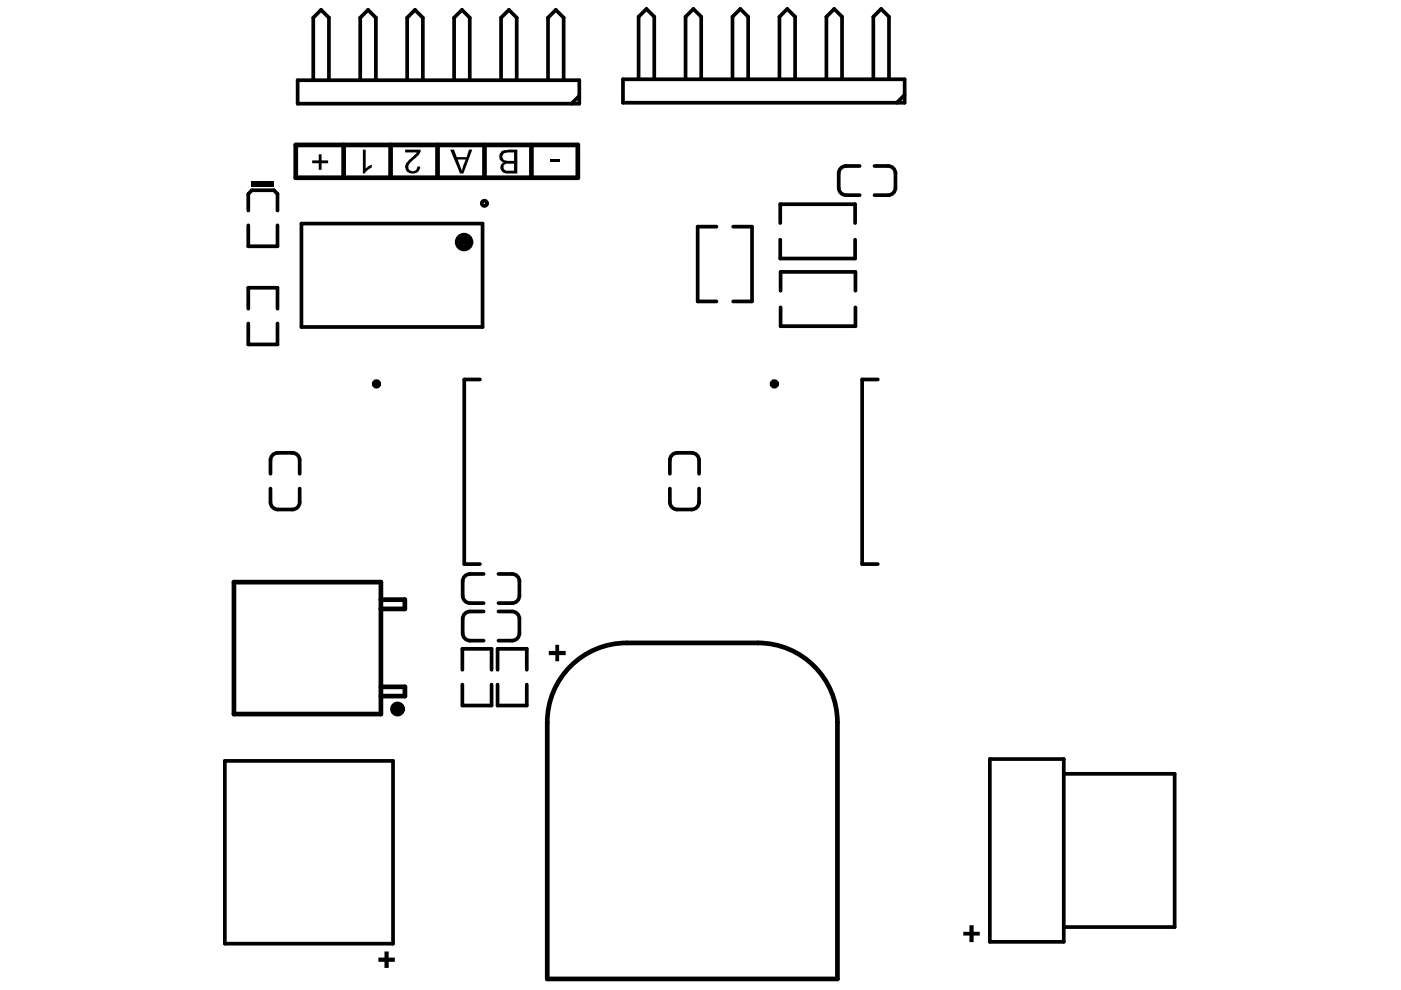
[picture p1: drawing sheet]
<svg xmlns="http://www.w3.org/2000/svg" width="297mm" height="210mm" viewBox="0 0 297 210" stroke-linecap="round" stroke-linejoin="round" font-family="sans-serif">
<g fill="none" stroke="#000" stroke-width=".78">
<path d="M63.1 17h59.7v5h-59.7zM66.4 17v-13.2l1.7-1.7 1.6 1.7v13.2M76.4 17v-13.2l1.6-1.7 1.7 1.7v13.2M86.3 17v-13.2l1.7-1.7 1.6 1.7v13.2M96.3 17v-13.2l1.6-1.7 1.7 1.7v13.2M106.2 17v-13.2l1.7-1.7 1.7 1.7v13.2M116.2 17v-13.2l1.6-1.7 1.7 1.7v13.2M132.1 16.8h59.7v5h-59.7zM135.4 16.8v-13.2l1.7-1.7 1.6 1.7v13.2M145.4 16.8v-13.2l1.6-1.7 1.7 1.7v13.2M155.3 16.8v-13.2l1.7-1.7 1.6 1.7v13.2M165.3 16.8v-13.2l1.6-1.7 1.7 1.7v13.2"/>
<path d="M175.2 16.8v-13.2l1.7-1.7 1.6 1.7v13.2M185.2 16.8v-13.2l1.6-1.7 1.7 1.7v13.2M122.8 20.3l-1.6 1.7M182.3 35.2h-2.9a1.57 1.57 0 0 0-1.6 1.6v3a1.57 1.57 0 0 0 1.6 1.6h2.9M185.4 35.2h2.9a1.57 1.57 0 0 1 1.6 1.6v3a1.57 1.57 0 0 1-1.6 1.6h-2.9M191.8 20.1l-1.7 1.7M52.6 44.6v-3.5l.8-.8h4.7l.7 .8v3.5M52.6 47.8v4.4h6.2v-4.4M63.9 47.4h38.4v21.9h-38.4zM151.9 48.1h-4v15.8h4M155.4 48.1h4v15.8h-4M165.4 47.3v-4h15.9v4"/>
<path d="M165.4 50.8v4h15.9v-4M52.6 65.5v-4.5h6.2v4.5M52.6 68.6v4.4h6.2v-4.4M165.5 61.6v-3.9h15.9v3.9M165.5 65.2v4h15.9v-4M101.8 80.5h-3.4v39.1h3.4M186.1 80.5h-3.3v39.1h3.3M57.3 106.5a1.57 1.57 0 0 0 1.6 1.5h3.1a1.56 1.56 0 0 0 1.5-1.5M57.3 100.5v-2.9a1.57 1.57 0 0 1 1.6-1.6h3.1a1.57 1.57 0 0 1 1.5 1.6v2.9M57.3 103.6v2.9M63.5 103.6v2.9M142 106.5a1.57 1.57 0 0 0 1.6 1.5h3a1.57 1.57 0 0 0 1.6-1.5"/>
<path d="M142 100.5v-2.9a1.57 1.57 0 0 1 1.6-1.6h3a1.57 1.57 0 0 1 1.6 1.6v2.9M142 103.6v2.9M148.2 103.6v2.9M102.5 129.6h-2.8a1.57 1.57 0 0 0-1.6 1.6v3.1a1.57 1.57 0 0 0 1.6 1.5h2.8M102.5 121.7h-2.8a1.57 1.57 0 0 0-1.6 1.6v3a1.57 1.57 0 0 0 1.6 1.6h2.8M105.7 129.6h2.9a1.57 1.57 0 0 1 1.5 1.6v3.1a1.57 1.57 0 0 1-1.5 1.5h-2.9M105.7 121.7h2.9a1.57 1.57 0 0 1 1.5 1.6v3a1.57 1.57 0 0 1-1.5 1.6h-2.9M98 142v-4.4h6.2v4.4M98 145.1v4.5h6.2v-4.5M105.5 142v-4.4h6.2v4.4M105.5 145.1v4.5h6.2v-4.5M47.7 161.3h35.6v38.8h-35.6z"/>
<path d="M209.9 160.9h15.6v38.8h-15.6zM225.5 164.1h23.6v32.5h-23.6"/>
<circle cx="98.4" cy="50.9" r=".55"/>
<circle cx="98.4" cy="51.7" r=".78"/>
<circle cx="98.4" cy="51.3" r=".88"/>
<circle cx="98.4" cy="51.3" r="1.57"/>
<circle cx="102.7" cy="43.1" r=".55"/>
</g>
<path d="M62.7 30.7h59.8v7h-59.8zM72.9 30.7v7M82.8 30.7v7M92.8 30.7v7M102.7 30.7v7M112.7 30.7v7M49.6 123.4h31.2v28h-31.2zM80.7 127.1h5.1v2h-5.1M80.8 145.6h5.1v2h-5.1M120.4 141.8a16.8 16.8 0 0 1 12.5-5.5h27.8a16.8 16.8 0 0 1 16.9 16.8v54.5h-61.6v-54.5a16.8 16.8 0 0 1 4.4-11.3z" fill="none" stroke="#000" stroke-width="1"/>
<path d="M53.4 38.5h4.7v1.2h-4.7z" fill-rule="evenodd" fill="#000"/>
<g fill="#000">
<path d="M66.2 34h1.4v-1.3h.6v1.3h1.4v.6h-1.4v1.4h-.6v-1.4h-1.4zM76.9 31.7h.6v4l.6-.5 .7-.3-.1 .6a2.68 2.68 0 0 0-1.4 1.3h-.4zM85.9 31.7h3.3a2 2 0 0 1-.9 1.6l-.7 .6a1.66 1.66 0 0 0-.8 2.2h.1a.89 .89 0 0 0 1.5-.5l.1-.3h.6a1.57 1.57 0 0 1-2.3 1.4 1.57 1.57 0 0 1-.2-2.7l.9-.7 .9-1h-2.5zM116.7 33.8h1.9v.6h-1.9zM116.4 138h1.3v-1.3h.8v1.3h1.4v.9h-1.4v1.3h-.8v-1.3h-1.3zM205.5 196.2h.9v1.4h1.3v.8h-1.3v1.4h-.9v-1.4h-1.3v-.8h1.3zM80.2 203h1.3v-1.3h.9v1.3h1.3v.9h-1.3v1.3h-.9v-1.3h-1.3z"/>
<path d="M97 33.8l.9 2.5 .1-.7 .7-1.8zM95.5 31.7h.7l.6 1.6h2.1l.5-1.6h.7l-1.9 5.1h-.7z"/>
<path d="M106.8 35a.88 .88 0 0 0 .2 1 .88 .88 0 0 0 .9 .2h1.1v-1.5h-1.8zM106.8 32.5a.92 .92 0 0 0-.2 1.1 .92 .92 0 0 0 .9 .5h1.5v-1.8h-1.5zM106.2 32.2l.4-.3 1-.2h2.1v5.1h-2a1.32 1.32 0 0 1-1.4-.5 1.32 1.32 0 0 1 0-1.5l.4-.4a1.23 1.23 0 0 1-.5-2.1z"/>
</g>
<circle cx="84.3" cy="150.3" r=".78" fill="none" stroke="#000" stroke-width="1.6"/>
<g fill="none" stroke="#000" stroke-width=".98">
<circle cx="79.8" cy="81.4" r=".49"/>
<circle cx="164.2" cy="81.4" r=".49"/>
</g>
</svg>
